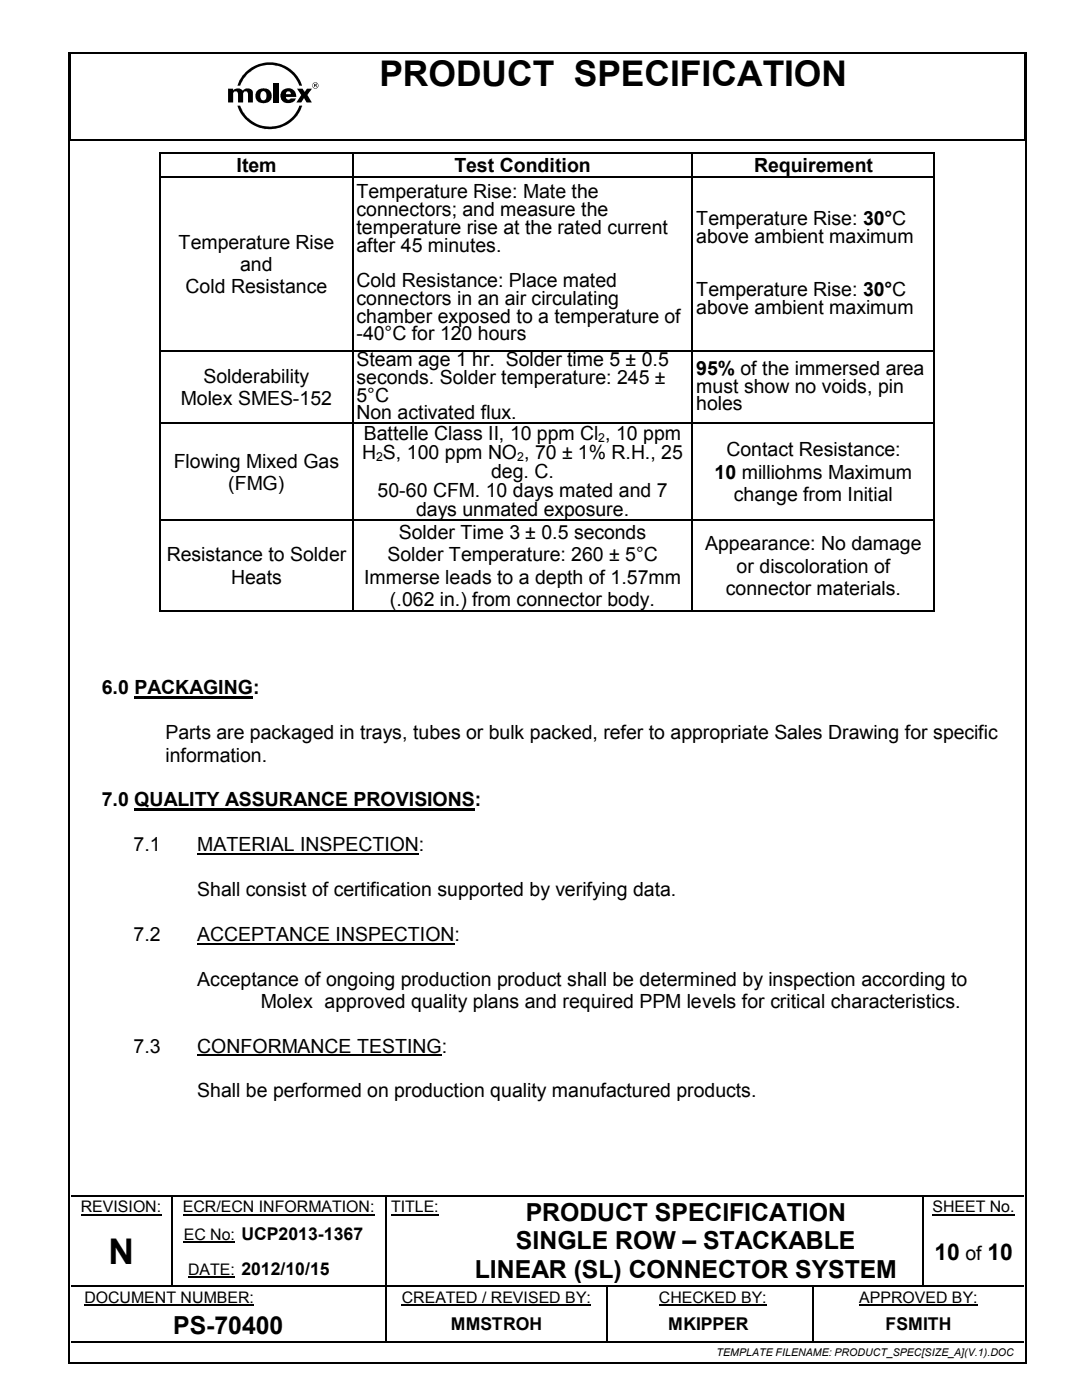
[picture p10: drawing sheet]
<svg xmlns="http://www.w3.org/2000/svg" width="216mm" height="279mm" viewBox="0 0 216 279" stroke-linecap="round" stroke-linejoin="round" font-family="sans-serif">
<defs><g id="words">
<g font-size="7.1">
<text x="75.7" y="17.2">PRODUCT SPECIFICATION</text>
<text x="21.6" y="252.3">N</text>
</g>
<g font-size="5">
<text x="104.9" y="243.6">PRODUCT SPECIFICATION</text>
<text x="103" y="249.3">SINGLE ROW – STACKABLE</text>
<text x="94.7" y="255">LINEAR (SL) CONNECTOR SYSTEM</text>
<text x="34.5" y="266.2">PS-70400</text>
</g>
<g font-size="4.6">
<text x="186.5" y="251.4">10</text>
<text x="197" y="251.4">10</text>
</g>
<g font-size="3.9">
<text x="47.2" y="34.3">Item</text>
<text x="90.7" y="34.3">Test Condition</text>
<text x="150.5" y="34.3">Requirement</text>
<text x="71.1" y="39.6">Temperature Rise: Mate the</text>
<text x="71.1" y="43.1">connectors; and measure the</text>
<text x="71.1" y="46.7">temperature rise at the rated current</text>
<text x="138.9" y="44.9">Temperature Rise: 30°C</text>
<text x="35.6" y="49.6">Temperature Rise</text>
<text x="71.1" y="50.2">after 45 minutes.</text>
<text x="138.9" y="48.4">above ambient maximum</text>
<text x="37" y="58.5">Cold Resistance</text>
<text x="47.9" y="54.1">and</text>
<text x="71.1" y="57.3">Cold Resistance: Place mated</text>
<text x="138.9" y="59.1">Temperature Rise: 30°C</text>
<text x="71.1" y="60.9">connectors in an air circulating</text>
<text x="71.1" y="64.4">chamber exposed to a temperature of</text>
<text x="138.9" y="62.6">above ambient maximum</text>
<text x="71.1" y="67.9">-40°C for 120 hours</text>
<text x="40.6" y="76.4">Solderability</text>
<text x="71.1" y="73">Steam age 1 hr. Solder time 5 ± 0.5</text>
<text x="71.1" y="76.6">seconds. Solder temperature: 245 ±</text>
<text x="138.9" y="74.8">95% of the immersed area</text>
<text x="36.1" y="80.9">Molex SMES-152</text>
<text x="71.1" y="80.1">5°C</text>
<text x="71.1" y="83.7">Non activated flux.</text>
<text x="138.9" y="78.4">must show no voids, pin</text>
<text x="138.9" y="81.9">holes</text>
<text x="72.6" y="87.7">Battelle Class II, 10 ppm Cl , 10 ppm</text>
<text x="34.7" y="93.3">Flowing Mixed Gas</text>
<text x="72.3" y="91.5">H S, 100 ppm NO , 70 ± 1% R.H., 25</text>
<text x="98" y="95.3">deg. C.</text>
<text x="142.6" y="95.5">10 milliohms Maximum</text>
<text x="144.9" y="91.1">Contact Resistance:</text>
<text x="45.6" y="97.8">(FMG)</text>
<text x="75.4" y="99.1">50-60 CFM. 10 days mated and 7</text>
<text x="146.4" y="100">change from Initial</text>
<text x="79.6" y="107.6">Solder Time 3 ± 0.5 seconds</text>
<text x="83" y="103">days unmated exposure.</text>
<text x="33.3" y="112">Resistance to Solder</text>
<text x="77.3" y="112">Solder Temperature: 260 ± 5°C</text>
<text x="140.7" y="109.8">Appearance: No damage</text>
<text x="46.1" y="116.5">Heats</text>
<text x="72.6" y="116.5">Immerse leads to a depth of 1.57mm</text>
<text x="144.8" y="118.7">connector materials.</text>
<text x="147" y="114.3">or discoloration of</text>
<text x="77.8" y="120.9">(.062 in.) from connector body.</text>
<text x="20.3" y="138.6">6.0 PACKAGING:</text>
<text x="33" y="147.6">Parts are packaged in trays, tubes or bulk packed, refer to appropriate Sales Drawing for specific</text>
<text x="33" y="152.1">information.</text>
<text x="20.3" y="160.9">7.0 QUALITY ASSURANCE PROVISIONS:</text>
<text x="26.7" y="169.9">7.1</text>
<text x="39.4" y="169.9">MATERIAL INSPECTION:</text>
<text x="39.4" y="178.8">Shall consist of certification supported by verifying data.</text>
<text x="26.7" y="187.7">7.2</text>
<text x="39.4" y="187.7">ACCEPTANCE INSPECTION:</text>
<text x="39.4" y="196.7">Acceptance of ongoing production product shall be determined by inspection according to</text>
<text x="52.1" y="201.1">Molex approved quality plans and required PPM levels for critical characteristics.</text>
<text x="26.7" y="210.1">7.3</text>
<text x="39.4" y="210.1">CONFORMANCE TESTING:</text>
<text x="39.4" y="219">Shall be performed on production quality manufactured products.</text>
<text x="192.7" y="251.4">of</text>
</g>
<g font-size="3.5">
<text x="90" y="265.5">MMSTROH</text>
<text x="133.4" y="265.5">MKIPPER</text>
<text x="176.7" y="265.5">FSMITH</text>
</g>
<g font-size="3.2">
<text x="16.1" y="242">REVISION:</text>
<text x="36.5" y="242">ECR/ECN INFORMATION:</text>
<text x="78.1" y="242">TITLE:</text>
<text x="186.1" y="242">SHEET No.</text>
<text x="36.7" y="247.5">EC No: UCP2013-1367</text>
<text x="37.5" y="254.4">DATE: 2012/10/15</text>
<text x="16.9" y="260">DOCUMENT NUMBER:</text>
<text x="80.2" y="260">CREATED / REVISED BY:</text>
<text x="131.5" y="260">CHECKED BY:</text>
<text x="171.4" y="260">APPROVED BY:</text>
</g>
<g font-size="2.5">
<text x="119.4" y="88.3">2</text>
<text x="75.1" y="92.1">2</text>
<text x="103.2" y="92.1">2</text>
</g>
<text font-size="2.1" x="143" y="270.6">TEMPLATE FILENAME: PRODUCT_SPEC[SIZE_A](V.1).DOC</text>
</g></defs>
<g fill="none" stroke="#000" stroke-width=".34">
<path d="M13.8 10.7v261.1M14 10.7v17M14 10.5h190.5M204.5 10.7v17M204.6 10.7v261.1M14.1 27.9h190.2M14.2 238.6h19.9M34.5 238.6h42.5M77.3 238.6h12.3M90 238.6h94M184.3 238.6h20M14 271.9h190.5"/>
<path d="M14.2 267.9h62.7M77.1 261.6v6.1M77.3 267.9h43.6M121.1 261.6v6.1M121.2 267.9h40.8M162.3 267.9h42"/>
</g>
<g fill="#000">
<path d="M13.6 10.3h.4v.4h-.4zM204.5 10.3h.3v.4h-.3zM13.8 27.7h.3v.4h-.3zM31.9 30.5h.2v.2h-.2zM31.9 35.2h.2v.3h-.2zM70.2 30.5h.3v.2h-.3zM70.2 35.2h.3v.3h-.3zM138 30.5h.3v.2h-.3zM138 35.2h.3v.3h-.3zM186.3 30.5h.3v.2h-.3zM186.3 35.2h.3v.3h-.3zM204.3 27.7h.3v.4h-.3z"/>
<path d="M31.9 69.9h.2v.3h-.2zM70.2 69.9h.3v.3h-.3zM138 69.9h.3v.3h-.3zM186.3 69.9h.3v.3h-.3zM31.9 84.4h.2v.2h-.2zM70.2 84.4h.3v.2h-.3zM138 84.4h.3v.2h-.3zM186.3 84.4h.3v.2h-.3zM31.9 103.7h.2v.3h-.2zM70.2 103.7h.3v.3h-.3zM138 103.7h.3v.3h-.3zM186.3 103.7h.3v.3h-.3z"/>
<path d="M31.9 121.8h.2v.3h-.2zM70.2 121.8h.3v.3h-.3zM138 121.8h.3v.3h-.3zM186.3 121.8h.3v.3h-.3zM34.1 238.8h.3v.2h-.3zM34.1 238.4h.4v.4h-.4zM77 238.8h.2v.2h-.2zM77 238.4h.3v.4h-.3zM89.6 238.4h.4v.4h-.4zM184 238.8h.2v.2h-.2zM184 238.4h.3v.4h-.3zM34.1 242.7h.3v.9h-.3z"/>
<path d="M34.1 249.6h.3v.9h-.3zM34.1 256.5h.3v.3h-.3zM46.9 256.5h.3v.3h-.3zM77 242.7h.2v.9h-.2zM77 249.6h.2v.9h-.2zM77 256.5h.2v.5h-.2zM89.6 256.5h.3v.3h-.3zM120.9 256.8h.3v.2h-.3zM120.9 256.5h.3v.3h-.3zM162 256.8h.3v.2h-.3zM162 256.5h.3v.3h-.3zM184 242.7h.2v.9h-.2z"/>
<path d="M184 249.6h.2v.9h-.2zM184 256.5h.2v.3h-.2zM13.6 271.8h.4v.3h-.4zM76.9 260.9h.4v.7h-.4zM76.9 267.7h.4v.4h-.4zM120.9 260.9h.3v.7h-.3zM120.9 267.7h.3v.4h-.3zM162 260.9h.3v.7h-.3zM162 267.7h.3v.4h-.3zM204.5 271.8h.3v.3h-.3z"/>
</g>
<path d="M16.1 242.4h16.1M36.5 242.4h38.3M36.7 248h10.2M37.5 254.9h9.4M78.1 242.4h9.5M186.1 242.4h16.4M16.8 260.5h33.9M80.2 260.5h37.7M131.5 260.5h21.5M171.4 260.5h23.7" fill="none" stroke="#000" stroke-width=".21"/>
<g fill="none" stroke="#000" stroke-width=".25">
<path d="M32 30.7v4.5M32 35.5v34.4M32.1 30.6h38.1M32.1 35.3h38.1M70.4 30.7v4.5M70.4 35.5v34.4M70.5 30.6h67.5M70.5 35.3h67.5M138.2 30.7v4.5M138.2 35.5v34.4M138.3 30.6h48M138.3 35.3h48"/>
<path d="M186.4 30.7v4.5M186.4 35.5v34.4M32 70.2v14.2M32.1 70.1h38.1M70.4 70.2v14.2M70.5 70.1h67.5M138.2 70.2v14.2M138.3 70.1h48M186.4 70.2v14.2M32 84.6v19.1M32.1 84.5h38.1M70.4 84.6v19.1"/>
<path d="M70.5 84.5h67.5M138.2 84.6v19.1M138.3 84.5h48M186.4 84.6v19.1M32 104v17.8M32.1 103.8h38.1M70.4 104v17.8M70.5 103.8h67.5M138.2 104v17.8M138.3 103.8h48M186.4 104v17.8M32.1 122h38.1"/>
<path d="M70.5 122h67.5M138.3 122h48M34.2 239v3.7M77.1 239v3.7M184.1 239v3.7M14.2 256.7h19.9M34.2 243.6v6M34.2 250.5v6M34.4 256.7h12.5M47.2 256.7h29.8M77.1 243.6v6M77.1 250.5v6"/>
<path d="M77.1 257v3.9M77.2 256.7h12.4M89.9 256.7h31M121.1 257v3.9M121.2 256.7h40.8M162.1 257v3.9M162.3 256.7h21.7M184.1 243.6v6M184.1 250.5v6M184.2 256.7h20.1M162.1 261.6v6.1"/>
</g>
<g fill="#000">
<path d="M52.1 18.5l.2-.3a.62 .62 0 0 1 .9 .7 .76 .76 0 0 1-.1 .8 .76 .76 0 0 1-.8 .3 1.19 1.19 0 0 1-.2-1.5zM51.3 18.1a1.56 1.56 0 0 0 0 2 1.56 1.56 0 0 0 1.9 .4 1.51 1.51 0 0 0 .9-2 1.51 1.51 0 0 0-2-.8z" fill-rule="evenodd"/>
<path d="M49 14.4a6.8 6.8 0 0 1 11.3 2.7h-.6a6.3 6.3 0 0 0-5.9-4.2 6.3 6.3 0 0 0-5.9 4.2h-.5l.6-1.4z" fill-rule="evenodd"/>
<path d="M56.3 18.1a1.49 1.49 0 0 0 .9 2.5 1.82 1.82 0 0 0 1.7-.6l.1-.4h-1a.5 .5 0 0 1-.6 .3 .5 .5 0 0 1-.3-.6h2a1.63 1.63 0 0 0-.9-1.6 1.63 1.63 0 0 0-1.9 .4zM57.2 18.4l.5-.2 .3 .6h-.9z" fill-rule="evenodd"/>
<path d="M59.3 17.7h1.1l.4 .7 .5-.7h.9l-.9 1.3 .9 1.4h-1l-.5-.8-.6 .8h-1l1-1.4z" fill-rule="evenodd"/>
<path d="M62.3 17.1a.63 .63 0 0 1 1.2 0 .63 .63 0 0 1-1.2 0zM62.4 17.1a.55 .55 0 0 0 1.1 0 .55 .55 0 0 0-1.1 0z" fill-rule="evenodd"/>
<path d="M62.8 16.8l.2 .1v.1h-.2zM62.7 16.8v.6h.1v-.3h.2v.3h.2l-.1-.3 .1-.3z" fill-rule="evenodd"/>
<path d="M45.5 17.7h1v.4a1.26 1.26 0 0 1 1.9 0l.7-.4h.6l.6 .3 .2 .3v2.1h-1v-1.8l-.3-.4-.5 .1-.2 .3v1.8h-1v-1.7l-.3-.5h-.4l-.3 .3v1.9h-1z" fill-rule="evenodd"/>
<path d="M54.5 16.5h1v3.9h-1z" fill-rule="evenodd"/>
<path d="M47.4 21.1h.5a6.3 6.3 0 0 0 5.9 4.2 6.3 6.3 0 0 0 5.9-4.2h.6a6.8 6.8 0 0 1-6.5 4.7 6.8 6.8 0 0 1-6.4-4.7z" fill-rule="evenodd"/>
</g>
<path d="M26.8 139.2h23.7M26.8 161.5h67.9" fill="none" stroke="#000" stroke-width=".42"/>
<path d="M39.4 170.5h44.2M39.4 188.3h51.3M39.4 210.6h48.7" fill="none" stroke="#000" stroke-width=".3"/>
<use href="#words"/>
</svg>
